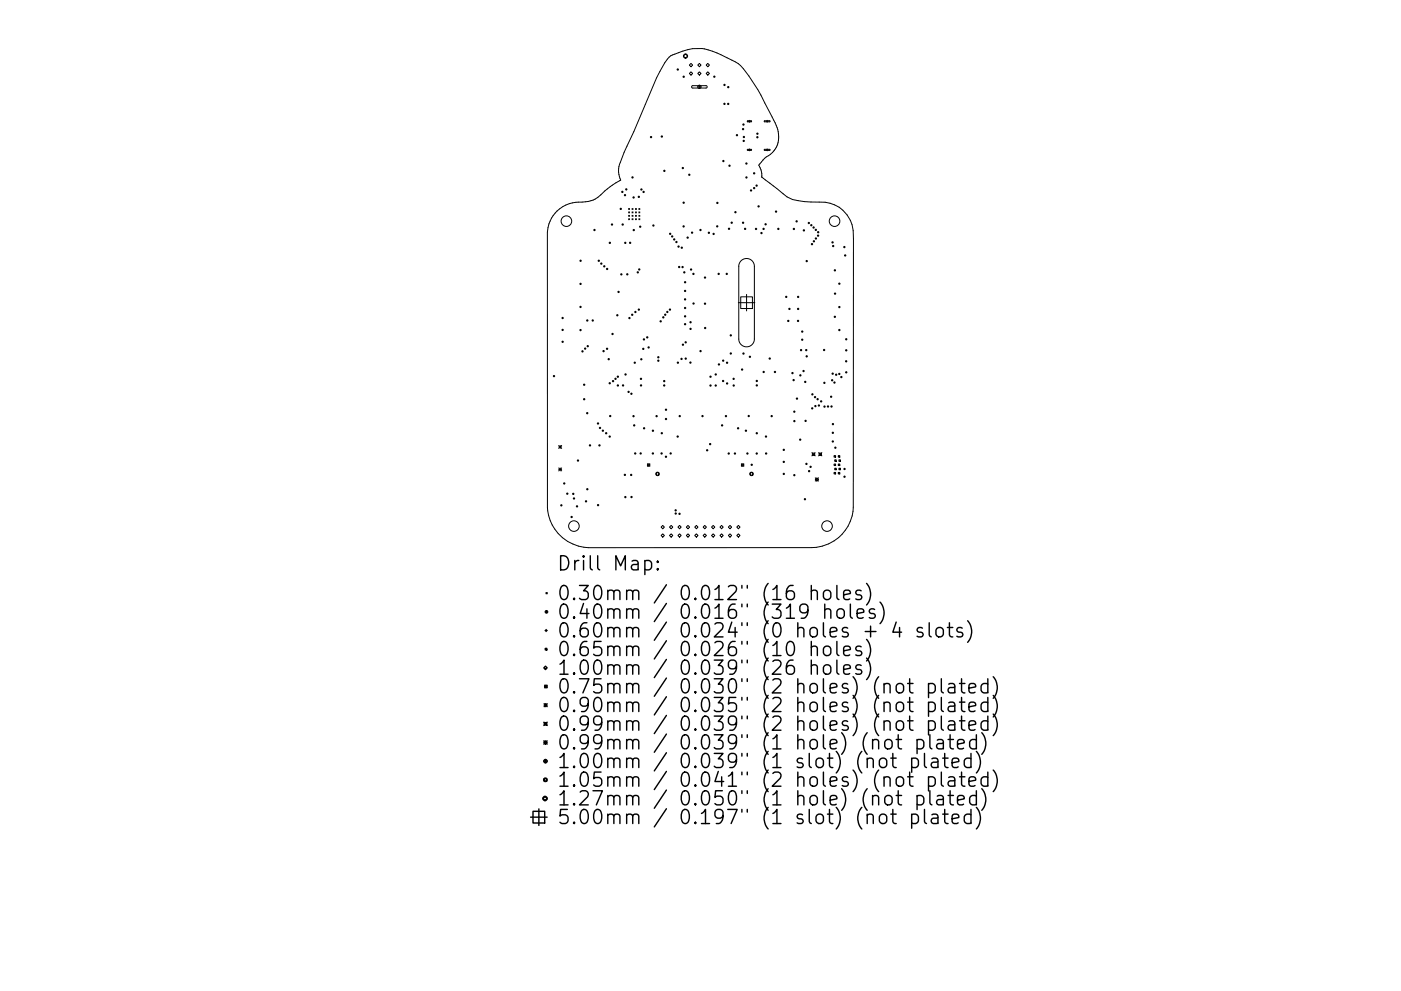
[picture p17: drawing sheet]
<svg xmlns="http://www.w3.org/2000/svg" width="297mm" height="210mm" viewBox="0 0 297 210" stroke-linecap="round" stroke-linejoin="round" font-family="sans-serif">
<defs><g id="words">
<g font-size="4.2">
<text x="118" y="121.1">Drill Map:</text>
<text x="118" y="127.4">0.30mm / 0.012&quot; (16 holes)</text>
<text x="118" y="131.3">0.40mm / 0.016&quot; (319 holes)</text>
<text x="118" y="135.3">0.60mm / 0.024&quot; (0 holes + 4 slots)</text>
<text x="118" y="139.2">0.65mm / 0.026&quot; (10 holes)</text>
<text x="118" y="143.2">1.00mm / 0.039&quot; (26 holes)</text>
<text x="118" y="147.2">0.75mm / 0.030&quot; (2 holes) (not plated)</text>
<text x="118" y="151.1">0.90mm / 0.035&quot; (2 holes) (not plated)</text>
<text x="118" y="155.1">0.99mm / 0.039&quot; (2 holes) (not plated)</text>
<text x="118" y="159">0.99mm / 0.039&quot; (1 hole) (not plated)</text>
<text x="118" y="163">1.00mm / 0.039&quot; (1 slot) (not plated)</text>
<text x="118" y="167">1.05mm / 0.041&quot; (2 holes) (not plated)</text>
<text x="118" y="170.9">1.27mm / 0.050&quot; (1 hole) (not plated)</text>
<text x="118" y="174.9">5.00mm / 0.197&quot; (1 slot) (not plated)</text>
</g>
</g></defs>
<g fill="none" stroke="#000" stroke-width=".21">
<path d="M141.9 12.1a12.5 12.5 0 0 1 7.5-1.7l.7 .2a27.3 27.3 0 0 1 6.4 2.9 28.6 28.6 0 0 1 5.6 8.3l1.6 3a6.8 6.8 0 0 1 1.1 6l-.1 .3a5.7 5.7 0 0 1-2.6 2.5l-1.2 1.4a5.4 5.4 0 0 1 .7 2.7l2.4 1.7a19.4 19.4 0 0 0 4 2.9 24.1 24.1 0 0 0 6.9 .6 6.9 6.9 0 0 1 6 7.8v56.9a8.9 8.9 0 0 1-8.8 8.6h-47.4a9 9 0 0 1-8.6-8.5v-58.5a6.8 6.8 0 0 1 7.3-6.3 5.8 5.8 0 0 0 4.8-2.4l1.6-1.2 1.8-1.1a4.5 4.5 0 0 1-.1-3.7l.8-2.2a222.9 222.9 0 0 0 6.9-15.8 16.1 16.1 0 0 1 2.7-4.4zM144.9 11.9l.4-.5 .5 .5-.5 .4zM146.5 13.5l.4 .3-.4 .4-.3-.4zM146.5 15.2l.4 .4-.4 .3-.3-.3zM146.7 18.3l3-.1 .2 .3-.2 .2h-2.8l-.3-.2zM147.9 18.4h.7M147.9 13.8l.4-.3 .3 .3-.3 .4zM147.9 15.6l.4-.4 .3 .4-.3 .3zM148.3 18.1v.7M149.7 13.8l.4-.3 .3 .3-.3 .4zM149.7 15.6l.4-.4 .3 .4-.3 .3zM158.5 25.7l.8-.1 .1 .1-.9 .1z"/>
<path d="M158.5 31.7h.8l.1 .1-.9 .1zM158.7 25.7h.4M158.7 31.8h.4M158.9 25.5v.4M158.9 31.6v.4M162 25.7l1.2-.1 .1 .1-1.2 .1zM162 31.7h1.2l.1 .1-1.2 .1zM162.4 25.7h.5M162.4 31.8h.5M162.7 25.5v.4M162.7 31.6v.4M133.3 44.2l.2 .2"/>
<path d="M133.3 45l.2 .2M133.3 45.7l.2 .2M133.3 46.4l.2 .2M133.5 44.2l-.2 .2M133.5 45l-.2 .2M133.5 45.7l-.2 .2M133.5 46.4l-.2 .2M134 45l.2 .2M134 45.7l.2 .2M134 46.4l.2 .2M134 44.2l.2 .2M134.2 44.2l-.2 .2"/>
<path d="M134.2 45l-.2 .2M134.2 45.7l-.2 .2M134.2 46.4l-.2 .2M134.7 46.4l.2 .2M134.7 45l.2 .2M134.7 44.2l.2 .2M134.7 45.7l.2 .2M134.9 44.2l-.2 .2M134.9 45l-.2 .2M134.9 45.7l-.2 .2M134.9 46.4l-.2 .2M135.5 45.7l.2 .2"/>
<path d="M135.5 45l.2 .2M135.5 46.4l.2 .2M135.5 44.2l.2 .2M135.7 44.2l-.2 .2M135.7 45l-.2 .2M135.7 45.7l-.2 .2M135.7 46.4l-.2 .2M157.1 55.3a1.65 1.65 0 0 1 1.8-.3 1.65 1.65 0 0 1 1 1.5v15.4a1.65 1.65 0 0 1-1.6 1.7 1.65 1.65 0 0 1-1.7-1.7v-15.4l.2-.7zM156.5 64.2h3.5M157 63h2.5v2.5h-2.5zM158.3 62.5v3.5M118.5 94.5l.6 .6"/>
<path d="M118.5 94.8h.6M118.5 99.3l.6 .6M118.5 99.6h.6M118.8 94.5v.6M118.8 99.3v.6M119.1 94.5l-.6 .6M119.1 99.3l-.6 .6M137.3 98.4l.5 .5M137.8 98.4l-.5 .5M157.2 98.4l.5 .5M157.7 98.4l-.5 .5M172.1 96l.7 .7"/>
<path d="M172.2 96.1h.5v.5h-.5zM172.8 96l-.7 .7M173.6 96l.7 .7M173.7 96.1h.5v.5h-.5zM174.3 96l-.7 .7M176.8 96.7h.4v.3h-.4zM176.8 98.5h.4v.3h-.4zM177 97.6h.3v.3h-.3zM177 99.3h.3v.4h-.3zM177.7 96.7h.4v.3h-.4zM177.7 98.5h.4v.3h-.4zM177.9 97.6h.3v.3h-.3z"/>
<path d="M177.9 99.3h.3v.4h-.3zM139.1 100.3h.6v.5h-.6zM140.2 111.8l.3-.3 .4 .3-.4 .4zM140.2 113.6l.3-.3 .4 .3-.4 .4zM141.9 111.8l.4-.3 .3 .3-.3 .4zM141.9 113.6l.4-.3 .3 .3-.3 .4zM143.7 111.8l.4-.3 .3 .3-.3 .4zM143.7 113.6l.4-.3 .3 .3-.3 .4zM145.5 111.8l.4-.3 .3 .3-.3 .4zM145.9 113.3l.3 .3-.3 .4-.4-.4zM147.3 111.8l.3-.3 .4 .3-.4 .4zM147.6 113.3l.4 .3-.4 .4-.3-.4z"/>
<path d="M149.1 111.8l.3-.3 .4 .3-.4 .4zM149.1 113.6l.3-.3 .4 .3-.4 .4zM150.9 111.8l.3-.3 .4 .3-.4 .4zM150.9 113.6l.3-.3 .4 .3-.4 .4zM152.6 111.8l.4-.3 .3 .3-.3 .4zM153 113.3l.3 .3-.3 .4-.4-.4zM154.4 111.8l.4-.3 .3 .3-.3 .4zM154.8 113.3l.3 .3-.3 .4-.4-.4zM156.2 111.8l.4-.3 .3 .3-.3 .4zM156.2 113.6l.4-.3 .3 .3-.3 .4zM159.1 100.3h.5v.5h-.5zM172.8 101.7l.4-.3 .3 .3-.3 .4z"/>
<path d="M172.8 101.4l.7 .7M173.5 101.4l-.7 .7M176.8 100.2h.4v.4h-.4zM177.7 100.2h.4v.4h-.4z"/>
<circle cx="143.7" cy="14.7" r=".14"/>
<circle cx="145" cy="16.3" r=".14"/>
<circle cx="145.3" cy="11.9" r=".45"/>
<circle cx="148.3" cy="18.4" r=".35"/>
<circle cx="151.5" cy="16.3" r=".14"/>
<circle cx="153.6" cy="18" r=".14"/>
<circle cx="154.4" cy="18.5" r=".14"/>
<circle cx="134.1" cy="37.6" r=".14"/>
<circle cx="138" cy="29.1" r=".14"/>
<circle cx="140.3" cy="29" r=".14"/>
<circle cx="140.9" cy="36.3" r=".14"/>
<circle cx="144.8" cy="35.7" r=".14"/>
<circle cx="146.1" cy="37.1" r=".14"/>
<circle cx="153.4" cy="34.2" r=".14"/>
<circle cx="153.6" cy="22" r=".14"/>
<circle cx="154.4" cy="22" r=".14"/>
<circle cx="154.7" cy="35.2" r=".14"/>
<circle cx="156.2" cy="28.7" r=".14"/>
<circle cx="157.5" cy="27.4" r=".14"/>
<circle cx="157.6" cy="26.4" r=".14"/>
<circle cx="157.7" cy="29.9" r=".14"/>
<circle cx="157.7" cy="29.1" r=".14"/>
<circle cx="158.3" cy="34.7" r=".14"/>
<circle cx="158.3" cy="37.6" r=".14"/>
<circle cx="159.9" cy="36.8" r=".14"/>
<circle cx="159.9" cy="39.9" r=".14"/>
<circle cx="160.4" cy="39.4" r=".14"/>
<circle cx="160.6" cy="29.1" r=".14"/>
<circle cx="160.6" cy="28.4" r=".14"/>
<circle cx="120.1" cy="46.9" r="1.12"/>
<circle cx="123.1" cy="55.3" r=".14"/>
<circle cx="126" cy="48.8" r=".14"/>
<circle cx="127" cy="55.3" r=".14"/>
<circle cx="127.5" cy="55.9" r=".14"/>
<circle cx="128.1" cy="56.5" r=".14"/>
<circle cx="128.7" cy="57.1" r=".14"/>
<circle cx="129.3" cy="51.5" r=".14"/>
<circle cx="129.8" cy="47.6" r=".14"/>
<circle cx="131.6" cy="44.3" r=".14"/>
<circle cx="131.7" cy="58.2" r=".14"/>
<circle cx="131.9" cy="40.7" r=".14"/>
<circle cx="132" cy="47.6" r=".14"/>
<circle cx="132.5" cy="41.4" r=".14"/>
<circle cx="132.6" cy="51.5" r=".14"/>
<circle cx="132.8" cy="40.2" r=".14"/>
<circle cx="133" cy="58.2" r=".14"/>
<circle cx="133.6" cy="51.5" r=".14"/>
<circle cx="134.3" cy="41.9" r=".14"/>
<circle cx="134.4" cy="48.8" r=".14"/>
<circle cx="135.2" cy="57.8" r=".14"/>
<circle cx="135.4" cy="41.8" r=".14"/>
<circle cx="135.5" cy="57.2" r=".14"/>
<circle cx="135.7" cy="48.1" r=".14"/>
<circle cx="136" cy="40.2" r=".14"/>
<circle cx="136.5" cy="40.7" r=".14"/>
<circle cx="138.5" cy="47.8" r=".14"/>
<circle cx="142.1" cy="49.6" r=".14"/>
<circle cx="142.5" cy="50.2" r=".14"/>
<circle cx="142.9" cy="50.8" r=".14"/>
<circle cx="143.4" cy="51.3" r=".14"/>
<circle cx="143.9" cy="52.3" r=".14"/>
<circle cx="144" cy="56.7" r=".14"/>
<circle cx="144.6" cy="52.6" r=".14"/>
<circle cx="144.7" cy="56.7" r=".14"/>
<circle cx="144.9" cy="48" r=".14"/>
<circle cx="145" cy="43" r=".14"/>
<circle cx="145.1" cy="57.8" r=".14"/>
<circle cx="145.3" cy="59.9" r=".14"/>
<circle cx="145.8" cy="50.4" r=".14"/>
<circle cx="146.5" cy="57.2" r=".14"/>
<circle cx="146.7" cy="49.4" r=".14"/>
<circle cx="147" cy="58.1" r=".14"/>
<circle cx="148.5" cy="48.8" r=".14"/>
<circle cx="149.5" cy="58.9" r=".14"/>
<circle cx="150.3" cy="49.4" r=".14"/>
<circle cx="151.3" cy="49.6" r=".14"/>
<circle cx="152.1" cy="48" r=".14"/>
<circle cx="152.1" cy="43" r=".14"/>
<circle cx="152.4" cy="58.1" r=".14"/>
<circle cx="154.1" cy="58.1" r=".14"/>
<circle cx="154.6" cy="48.5" r=".14"/>
<circle cx="155.1" cy="47.3" r=".14"/>
<circle cx="155.9" cy="45" r=".14"/>
<circle cx="157.5" cy="47.3" r=".14"/>
<circle cx="158" cy="48.6" r=".14"/>
<circle cx="159.2" cy="40.4" r=".14"/>
<circle cx="160.3" cy="48.6" r=".14"/>
<circle cx="160.8" cy="43.8" r=".14"/>
<circle cx="161.4" cy="49.4" r=".14"/>
<circle cx="161.9" cy="48.6" r=".14"/>
<circle cx="162.3" cy="47.6" r=".14"/>
<circle cx="164.5" cy="44.9" r=".14"/>
<circle cx="165" cy="48.6" r=".14"/>
<circle cx="168.3" cy="48.6" r=".14"/>
<circle cx="168.9" cy="47" r=".14"/>
<circle cx="170.4" cy="48.9" r=".14"/>
<circle cx="171" cy="55.4" r=".14"/>
<circle cx="171.5" cy="47.3" r=".14"/>
<circle cx="172" cy="47.8" r=".14"/>
<circle cx="172.2" cy="51.8" r=".14"/>
<circle cx="172.5" cy="48.3" r=".14"/>
<circle cx="172.6" cy="51.2" r=".14"/>
<circle cx="173" cy="48.8" r=".14"/>
<circle cx="173" cy="50.6" r=".14"/>
<circle cx="173.4" cy="50" r=".14"/>
<circle cx="173.5" cy="49.3" r=".14"/>
<circle cx="176.5" cy="51.4" r=".14"/>
<circle cx="176.6" cy="52.2" r=".14"/>
<circle cx="176.9" cy="46.9" r="1.12"/>
<circle cx="177" cy="57.4" r=".14"/>
<circle cx="179" cy="52.4" r=".14"/>
<circle cx="179.2" cy="54.2" r=".14"/>
<circle cx="117.5" cy="79.8" r=".14"/>
<circle cx="119.3" cy="67.5" r=".14"/>
<circle cx="119.3" cy="72.5" r=".14"/>
<circle cx="119.3" cy="70" r=".14"/>
<circle cx="123.1" cy="70" r=".14"/>
<circle cx="123.1" cy="65.1" r=".14"/>
<circle cx="123.1" cy="60.2" r=".14"/>
<circle cx="123.5" cy="74.5" r=".14"/>
<circle cx="124.1" cy="74" r=".14"/>
<circle cx="124.5" cy="68" r=".14"/>
<circle cx="124.6" cy="73.4" r=".14"/>
<circle cx="125.7" cy="68" r=".14"/>
<circle cx="128" cy="74.5" r=".14"/>
<circle cx="128.7" cy="74" r=".14"/>
<circle cx="129.1" cy="76.2" r=".14"/>
<circle cx="129.9" cy="70.9" r=".14"/>
<circle cx="130.9" cy="66.9" r=".14"/>
<circle cx="131" cy="79.9" r=".14"/>
<circle cx="131.1" cy="61.9" r=".14"/>
<circle cx="132.6" cy="79.4" r=".14"/>
<circle cx="133.5" cy="67.5" r=".14"/>
<circle cx="134" cy="66.8" r=".14"/>
<circle cx="134.6" cy="77" r=".14"/>
<circle cx="134.7" cy="66.2" r=".14"/>
<circle cx="135.4" cy="65.7" r=".14"/>
<circle cx="136" cy="76.2" r=".14"/>
<circle cx="136.4" cy="74" r=".14"/>
<circle cx="136.5" cy="72" r=".14"/>
<circle cx="137.2" cy="71.6" r=".14"/>
<circle cx="137.5" cy="73.7" r=".14"/>
<circle cx="139.6" cy="76.5" r=".14"/>
<circle cx="139.6" cy="75.8" r=".14"/>
<circle cx="140.1" cy="68.2" r=".14"/>
<circle cx="140.6" cy="67.3" r=".14"/>
<circle cx="141" cy="66.8" r=".14"/>
<circle cx="141.5" cy="66.2" r=".14"/>
<circle cx="142" cy="65.7" r=".14"/>
<circle cx="143.7" cy="76.9" r=".14"/>
<circle cx="144.5" cy="76.1" r=".14"/>
<circle cx="144.8" cy="73.1" r=".14"/>
<circle cx="145.3" cy="68.8" r=".14"/>
<circle cx="145.3" cy="61.7" r=".14"/>
<circle cx="145.3" cy="65.3" r=".14"/>
<circle cx="145.3" cy="63.5" r=".14"/>
<circle cx="145.3" cy="67.1" r=".14"/>
<circle cx="145.4" cy="72.6" r=".14"/>
<circle cx="145.4" cy="76.1" r=".14"/>
<circle cx="146.4" cy="76.9" r=".14"/>
<circle cx="146.4" cy="69.8" r=".14"/>
<circle cx="146.4" cy="68.4" r=".14"/>
<circle cx="147" cy="64.4" r=".14"/>
<circle cx="148.5" cy="74.5" r=".14"/>
<circle cx="149.5" cy="64.4" r=".14"/>
<circle cx="149.5" cy="69.6" r=".14"/>
<circle cx="150.6" cy="79.9" r=".14"/>
<circle cx="151.7" cy="79.4" r=".14"/>
<circle cx="152.4" cy="77.3" r=".14"/>
<circle cx="153.3" cy="76.5" r=".14"/>
<circle cx="154.2" cy="77" r=".14"/>
<circle cx="154.9" cy="71.2" r=".14"/>
<circle cx="154.9" cy="75" r=".14"/>
<circle cx="157.3" cy="78.4" r=".14"/>
<circle cx="157.6" cy="75" r=".14"/>
<circle cx="159" cy="75.7" r=".14"/>
<circle cx="161.9" cy="78.9" r=".14"/>
<circle cx="163.2" cy="76.1" r=".14"/>
<circle cx="164.3" cy="78.9" r=".14"/>
<circle cx="166.7" cy="63" r=".14"/>
<circle cx="167.1" cy="68.1" r=".14"/>
<circle cx="167.4" cy="65.5" r=".14"/>
<circle cx="168" cy="79.2" r=".14"/>
<circle cx="169.2" cy="68.1" r=".14"/>
<circle cx="169.2" cy="65.5" r=".14"/>
<circle cx="169.2" cy="63" r=".14"/>
<circle cx="169.7" cy="79.6" r=".14"/>
<circle cx="169.8" cy="74.3" r=".14"/>
<circle cx="170.1" cy="72.1" r=".14"/>
<circle cx="170.1" cy="70.4" r=".14"/>
<circle cx="170.4" cy="78.7" r=".14"/>
<circle cx="170.9" cy="74.3" r=".14"/>
<circle cx="171" cy="75.6" r=".14"/>
<circle cx="174.7" cy="74.3" r=".14"/>
<circle cx="176.5" cy="79.3" r=".14"/>
<circle cx="177" cy="67.2" r=".14"/>
<circle cx="177" cy="62.3" r=".14"/>
<circle cx="177.3" cy="79.5" r=".14"/>
<circle cx="177.9" cy="79.3" r=".14"/>
<circle cx="178" cy="70" r=".14"/>
<circle cx="178" cy="60.2" r=".14"/>
<circle cx="178" cy="65.2" r=".14"/>
<circle cx="179.4" cy="76.7" r=".14"/>
<circle cx="179.4" cy="74.3" r=".14"/>
<circle cx="179.4" cy="72" r=".14"/>
<circle cx="179.4" cy="79" r=".14"/>
<circle cx="122.5" cy="97.7" r=".14"/>
<circle cx="123.9" cy="84.7" r=".14"/>
<circle cx="123.9" cy="81.6" r=".14"/>
<circle cx="124.5" cy="87.7" r=".14"/>
<circle cx="125.1" cy="94.5" r=".14"/>
<circle cx="126.8" cy="89.8" r=".14"/>
<circle cx="127.1" cy="94.5" r=".14"/>
<circle cx="127.2" cy="90.8" r=".14"/>
<circle cx="127.8" cy="91.4" r=".14"/>
<circle cx="128.5" cy="91.9" r=".14"/>
<circle cx="129.3" cy="92.6" r=".14"/>
<circle cx="129.3" cy="81.3" r=".14"/>
<circle cx="129.4" cy="88.3" r=".14"/>
<circle cx="130" cy="80.9" r=".14"/>
<circle cx="130.5" cy="80.4" r=".14"/>
<circle cx="131" cy="81.8" r=".14"/>
<circle cx="132.1" cy="81.8" r=".14"/>
<circle cx="133.3" cy="83.1" r=".14"/>
<circle cx="133.9" cy="83.5" r=".14"/>
<circle cx="134.3" cy="88.3" r=".14"/>
<circle cx="134.5" cy="90.2" r=".14"/>
<circle cx="134.7" cy="96.2" r=".14"/>
<circle cx="135.8" cy="96.2" r=".14"/>
<circle cx="135.9" cy="80.4" r=".14"/>
<circle cx="135.9" cy="81.8" r=".14"/>
<circle cx="136.6" cy="90.9" r=".14"/>
<circle cx="137.5" cy="98.7" r=".26"/>
<circle cx="138.4" cy="96.2" r=".14"/>
<circle cx="138.4" cy="91.4" r=".14"/>
<circle cx="139.2" cy="88.3" r=".14"/>
<circle cx="140.3" cy="96.2" r=".14"/>
<circle cx="140.3" cy="91.9" r=".14"/>
<circle cx="140.8" cy="81.8" r=".14"/>
<circle cx="140.8" cy="80.9" r=".14"/>
<circle cx="141.2" cy="96.9" r=".14"/>
<circle cx="141.2" cy="88.9" r=".14"/>
<circle cx="141.2" cy="86.9" r=".14"/>
<circle cx="142.2" cy="96.2" r=".14"/>
<circle cx="143.7" cy="92.6" r=".14"/>
<circle cx="144.1" cy="88.3" r=".14"/>
<circle cx="148.9" cy="88.3" r=".14"/>
<circle cx="149.9" cy="95.5" r=".14"/>
<circle cx="150.6" cy="94.2" r=".14"/>
<circle cx="150.6" cy="81.8" r=".14"/>
<circle cx="151.7" cy="81.8" r=".14"/>
<circle cx="153.1" cy="90.2" r=".14"/>
<circle cx="153.3" cy="80.8" r=".14"/>
<circle cx="153.9" cy="88.3" r=".14"/>
<circle cx="154.2" cy="81.4" r=".14"/>
<circle cx="154.5" cy="96.2" r=".14"/>
<circle cx="155.5" cy="80.4" r=".14"/>
<circle cx="155.6" cy="81.8" r=".14"/>
<circle cx="155.8" cy="96.2" r=".14"/>
<circle cx="156.5" cy="90.9" r=".14"/>
<circle cx="157.4" cy="98.7" r=".26"/>
<circle cx="158.1" cy="91.4" r=".14"/>
<circle cx="158.5" cy="96.2" r=".14"/>
<circle cx="158.7" cy="88.3" r=".14"/>
<circle cx="159.4" cy="98.6" r=".14"/>
<circle cx="160.4" cy="96.2" r=".14"/>
<circle cx="160.5" cy="91.9" r=".14"/>
<circle cx="160.5" cy="80.8" r=".14"/>
<circle cx="160.5" cy="81.8" r=".14"/>
<circle cx="162.4" cy="92.6" r=".14"/>
<circle cx="162.4" cy="96.2" r=".14"/>
<circle cx="163.6" cy="88.3" r=".14"/>
<circle cx="166.2" cy="98" r=".14"/>
<circle cx="166.2" cy="95.4" r=".14"/>
<circle cx="168.3" cy="80.6" r=".14"/>
<circle cx="168.4" cy="87.3" r=".14"/>
<circle cx="168.4" cy="89.3" r=".14"/>
<circle cx="169" cy="84.6" r=".14"/>
<circle cx="169.7" cy="93.3" r=".14"/>
<circle cx="170.7" cy="81" r=".14"/>
<circle cx="170.8" cy="89.3" r=".14"/>
<circle cx="171" cy="98.4" r=".14"/>
<circle cx="171.5" cy="100" r=".14"/>
<circle cx="171.9" cy="99" r=".14"/>
<circle cx="172.2" cy="86.6" r=".14"/>
<circle cx="172.2" cy="83.7" r=".14"/>
<circle cx="172.8" cy="84.3" r=".14"/>
<circle cx="172.9" cy="86.2" r=".14"/>
<circle cx="173.4" cy="84.7" r=".14"/>
<circle cx="173.6" cy="86" r=".14"/>
<circle cx="174.1" cy="85.2" r=".14"/>
<circle cx="174.8" cy="81.2" r=".14"/>
<circle cx="174.8" cy="86.3" r=".14"/>
<circle cx="175.6" cy="86.2" r=".14"/>
<circle cx="176.2" cy="84.2" r=".14"/>
<circle cx="176.3" cy="86.2" r=".14"/>
<circle cx="176.4" cy="80.7" r=".14"/>
<circle cx="176.6" cy="93.7" r=".14"/>
<circle cx="176.6" cy="91.8" r=".14"/>
<circle cx="176.6" cy="90" r=".14"/>
<circle cx="176.9" cy="81.2" r=".14"/>
<circle cx="177.1" cy="95" r=".14"/>
<circle cx="178.4" cy="80" r=".14"/>
<circle cx="179.1" cy="99.5" r=".14"/>
<circle cx="119" cy="107.2" r=".14"/>
<circle cx="119.6" cy="102.6" r=".14"/>
<circle cx="120.3" cy="104.7" r=".14"/>
<circle cx="121.2" cy="109.7" r=".14"/>
<circle cx="121.5" cy="104.8" r=".14"/>
<circle cx="121.7" cy="111.6" r="1.12"/>
<circle cx="121.7" cy="105.8" r=".14"/>
<circle cx="122.3" cy="107.4" r=".14"/>
<circle cx="124.2" cy="106.4" r=".14"/>
<circle cx="124.5" cy="103.8" r=".14"/>
<circle cx="126.8" cy="107.2" r=".14"/>
<circle cx="132.5" cy="100.7" r=".14"/>
<circle cx="132.6" cy="105.5" r=".14"/>
<circle cx="133.8" cy="100.8" r=".14"/>
<circle cx="133.9" cy="105.5" r=".14"/>
<circle cx="139.4" cy="100.5" r=".37"/>
<circle cx="143.3" cy="108.3" r=".14"/>
<circle cx="143.3" cy="109" r=".14"/>
<circle cx="144.1" cy="109" r=".14"/>
<circle cx="159.3" cy="100.5" r=".37"/>
<circle cx="166.2" cy="100.5" r=".14"/>
<circle cx="168.4" cy="100.8" r=".14"/>
<circle cx="170.7" cy="105.9" r=".14"/>
<circle cx="175.3" cy="111.6" r="1.12"/>
<circle cx="179.1" cy="101.1" r=".14"/>
</g>
<g fill="none" stroke="#000" stroke-width=".3">
<path d="M136.7 119.1l.9-.2 .6 .6v.8l-.3 .5-.3 .1-.9-.1M139.4 119.1l.2 .1-.2 .1-.1-.1 .1-.1v.2M115.6 133.8h.4M115.6 137.6h.3v.3h-.3zM115.8 125.7l.2 .3M115.8 133.6v.4M116 125.7l-.2 .3M139.4 120.6l.2 .2-.2 .1-.1-.1 .1-.2v.3M172 125.5a.74 .74 0 0 1 1.3 .1v1.6M172 137.4a.75 .75 0 0 1 1.3 .1v1.6M172 124.2v3M172 136.1v3"/>
<path d="M174.9 125.4a.81 .81 0 0 1 1.3 .4v.8a.81 .81 0 0 1-.8 .6 .81 .81 0 0 1-.8-.6v-.8zM174.9 129.5a.74 .74 0 0 1 1.3 .1v1.6M174.9 137.2a.81 .81 0 0 1 1.3 .5v.8a.81 .81 0 0 1-.8 .6 .81 .81 0 0 1-.8-.6v-.8zM174.9 128.2v3M177.4 124.2v2.6l.5 .4M177.4 136.1v2.6l.5 .4M177.7 129.3a.81 .81 0 0 1 1.3 .4v.9a.81 .81 0 0 1-.8 .6 .81 .81 0 0 1-.8-.6v-.9zM178.9 126.2l1.4-.3-.1-.5-.9-.2-.4 .4v1.2l.1 .3 .3 .1 .9-.1M178.9 138.1l1.4-.3-.1-.6-.9-.1-.4 .4v1.2l.1 .2 .3 .2 .9-.2M180.3 128.2v2.5l.4 .5M181.7 130.2l1.5-.3-.2-.6-.8-.1-.5 .4v1.1l.2 .3 .3 .2 .8-.2M182.6 125.4l-.7-.2-.5 .4 .2 .5 1 .3 .1 .2-.1 .5-.3 .1-.9-.1"/>
<path d="M182.6 137.2l-.7-.1-.5 .4 .2 .4 1 .3 .1 .3-.1 .4-.3 .2-.9-.2M183.4 134h2.3M183.7 123.8a3.4 3.4 0 0 1 0 4.6M183.7 135.7a3.4 3.4 0 0 1 0 4.5M183.7 139.6a3.4 3.4 0 0 1 0 4.6M184.6 132.8v2.3M185.4 129.3l-.7-.1-.4 .4 .1 .4 1 .3 .2 .3-.2 .4-.2 .2-.9-.2M186.6 127.7a3.4 3.4 0 0 1 0 4.6M190 132l-.7 2.1h1.9M190.7 133.1v2M195.6 133.3l-.7-.2-.5 .5 .2 .4 1 .3 .1 .3-.1 .4-.3 .1-.9-.1M197 132.1v2.6l.4 .4"/>
<path d="M198.6 133.4a.81 .81 0 0 1 .8-.3 .81 .81 0 0 1 .6 .6v.9a.81 .81 0 0 1-.8 .6 .81 .81 0 0 1-.8-.6v-.9zM200.9 133.1h1.1M201.3 132.1v2.6l.1 .3 .6 .1M204 133.3l-.7-.2-.4 .5 .1 .4 1 .3 .2 .3-.2 .4-.3 .1-.8-.1M205.2 131.7a3.4 3.4 0 0 1 0 4.6M115.3 157.2l.7 .7M115.3 153.2l.7 .7M115.4 149.3l.6 .6M115.4 149.6h.6M115.4 153.3h.5v.5h-.5zM115.5 145.4l.5 .5M115.7 141.3l.3 .4-.3 .3-.4-.3z"/>
<path d="M115.7 157.2l.3 .3-.3 .4-.4-.4zM115.7 149.3v.6M116 145.4l-.5 .5M116 149.3l-.6 .6M116 153.2l-.7 .7M116 157.2l-.7 .7M172 141.3a.74 .74 0 0 1 1.3 .2v1.5M172 140v3M174.9 141.2a.81 .81 0 0 1 1.3 .4v.9a.81 .81 0 0 1-.8 .6 .81 .81 0 0 1-.8-.6v-.9zM177.4 140v2.6l.5 .4M178.9 142l1.4-.2-.1-.6-.9-.2-.4 .5v1.1l.1 .3 .3 .1 .9-.1M182.6 141.2l-.7-.2-.5 .5 .2 .4 1 .3 .1 .3-.1 .4-.3 .1-.9-.1"/>
<path d="M187.9 157a.81 .81 0 0 1 1.3 .5v.8a.81 .81 0 0 1-.8 .6 .81 .81 0 0 1-.8-.6v-.8zM189.3 159.8v2.6l.1 .3 .6 .1M190 156.9h1.2M190.2 149.3a.81 .81 0 0 1 .8-.3 .81 .81 0 0 1 .6 .5v.9a.81 .81 0 0 1-.8 .6 .81 .81 0 0 1-.8-.6v-.9zM190.2 153.2a.81 .81 0 0 1 .8-.3 .81 .81 0 0 1 .6 .6v.9a.81 .81 0 0 1-.8 .6 .81 .81 0 0 1-.8-.6v-.9zM190.3 145.2a.81 .81 0 0 1 1.3 .4v.8a.81 .81 0 0 1-.8 .6 .81 .81 0 0 1-.8-.6v-.8zM190.4 155.9v2.6l.2 .2 .6 .2M192.4 145h1.2M192.4 149h1.2M192.4 152.9h1.2M192.9 144v2.6l.1 .3 .6 .1M192.9 148v2.5l.1 .3 .6 .2"/>
<path d="M192.9 151.9v2.6l.1 .3 .6 .1M194.4 157l.9-.1 .6 .6v.8l-.3 .4-.3 .2-.9-.2M194.4 156.9v3M196 159.8v2.6l.4 .4M196.9 145.2l.8-.2 .6 .6v.8l-.3 .5-.3 .1-.8-.1M196.9 149.1l.8-.1 .6 .5v.9l-.3 .4-.3 .2-.8-.2M196.9 153.1l.8-.2 .6 .6v.9l-.3 .4-.3 .1-.8-.1M196.9 145v3M196.9 149v3M196.9 152.9v3M197.2 155.9v2.6l.4 .4M198.7 157l.3-.1 .9 .1 .1 .3v1.6"/>
<path d="M199.6 144v2.6l.4 .4M199.6 148v2.5l.4 .5M199.6 151.9v2.6l.4 .4M200 157.6l-1 .1a.59 .59 0 0 0-.4 .6 .59 .59 0 0 0 .4 .6l1-.2M200.3 159.8v2.6l.1 .3 .6 .1M201 156.9h1.2M201.2 145.2l.2-.2 .9 .2 .1 .2v1.6M201.2 149.1l.2-.1 .9 .1 .1 .3v1.6M201.2 153.1l.2-.2 .9 .2 .1 .3v1.5M201.4 155.9v2.6l.2 .2 .6 .2M202.4 145.7l-1 .2a.59 .59 0 0 0-.4 .5 .59 .59 0 0 0 .4 .6l1-.1M202.4 149.7l-1 .1a.59 .59 0 0 0-.4 .6 .59 .59 0 0 0 .4 .6l1-.2"/>
<path d="M202.4 153.6l-1 .2a.59 .59 0 0 0-.4 .6 .59 .59 0 0 0 .4 .5l1-.1M203 157.9l1.4-.3-.1-.6-.9-.1-.4 .4v1.2l.2 .2 .2 .2 .9-.2M203.4 145h1.2M203.4 149h1.2M203.4 152.9h1.2M203.9 144v2.6l.1 .3 .6 .1M203.9 148v2.5l.1 .3 .6 .2M203.9 151.9v2.6l.1 .3 .6 .1M205.4 146l1.5-.3-.2-.5-.8-.2-.5 .4v1.2l.2 .3 .3 .1 .8-.1M205.4 150l1.5-.3-.2-.6-.8-.1-.5 .4v1.1l.2 .3 .3 .2 .8-.2M205.4 153.9l1.5-.3-.2-.5-.8-.2-.5 .5v1.1l.2 .3 .3 .1 .8-.1M205.9 159.8v3"/>
<path d="M207 157l-.8-.1-.6 .6v.8l.3 .4 .3 .2 .8-.2M207 159.4a3.4 3.4 0 0 1 0 4.6M207 155.9v3M208.2 155.5a3.4 3.4 0 0 1 0 4.5M209.4 145.2l-.8-.2-.6 .6v.8l.3 .5 .3 .1 .8-.1M209.4 149.1l-.8-.1-.6 .5v.9l.3 .4 .3 .2 .8-.2M209.4 153.1l-.8-.2-.6 .6v.9l.3 .4 .3 .1 .8-.1M209.4 144v3M209.4 148v3M209.4 151.9v3M210.6 143.6a3.4 3.4 0 0 1 0 4.6M210.6 147.5a3.4 3.4 0 0 1 0 4.6"/>
<path d="M210.6 151.5a3.4 3.4 0 0 1 0 4.6M112.5 173.4h3.5M113 172.1h2.5v2.5h-2.5zM114.2 171.6v3.5M115.1 169.4l.5-.4 .4 .4-.4 .5zM115.3 161.5h.7M115.4 165.2h.5v.5h-.5zM115.7 161.1v.7M186.6 161.1a.81 .81 0 0 1 .8-.3 .81 .81 0 0 1 .6 .6v.9a.81 .81 0 0 1-.8 .6 .81 .81 0 0 1-.8-.6v-.9zM186.6 173a.81 .81 0 0 1 .8-.3 .81 .81 0 0 1 .6 .6v.9a.81 .81 0 0 1-.8 .6 .81 .81 0 0 1-.8-.6v-.9zM187.7 169.1a.81 .81 0 0 1 .8-.3 .81 .81 0 0 1 .7 .5v.9a.81 .81 0 0 1-.8 .6 .81 .81 0 0 1-.8-.6v-.9zM188.9 160.8h1.1"/>
<path d="M188.9 172.7h1.1M189.3 171.7v2.6l.1 .3 .6 .1M190 168.8h1.2M190.3 165a.81 .81 0 0 1 1.3 .4v.8a.81 .81 0 0 1-.8 .6 .81 .81 0 0 1-.8-.6v-.8zM190.4 167.8v2.5l.2 .3 .6 .2M192.4 164.8h1.2M192.9 163.8v2.6l.1 .3 .6 .1M193.3 161l.9-.2 .5 .6v.9l-.3 .4-.2 .1-.9-.1M193.3 172.9l.9-.2 .5 .6v.9l-.3 .4-.2 .1-.9-.1M193.3 160.8v3M193.3 172.7v3M194.4 168.9l.9-.1 .6 .5v.9l-.3 .4-.3 .2-.9-.2"/>
<path d="M194.4 168.8v3M196 171.7v2.6l.4 .4M196.9 165l.8-.2 .6 .6v.8l-.3 .5-.3 .1-.8-.1M196.9 164.8v3M197.2 167.8v2.5l.4 .5M197.6 161l.3-.2 .8 .2 .2 .3v1.5M197.6 172.9l.3-.2 .8 .2 .2 .3v1.5M198.7 168.9l.3-.1 .9 .1 .1 .3v1.6M198.9 161.6l-1 .1a.59 .59 0 0 0-.5 .6 .59 .59 0 0 0 .5 .5l1-.1M198.9 173.4l-1 .2a.59 .59 0 0 0-.5 .6 .59 .59 0 0 0 .5 .5l1-.1M199.6 163.8v2.6l.4 .4M199.9 160.8h1.1"/>
<path d="M199.9 172.7h1.1M200 169.5l-1 .1a.59 .59 0 0 0-.4 .6 .59 .59 0 0 0 .4 .6l1-.2M200.3 171.7v2.6l.1 .3 .6 .1M201 168.8h1.2M201.2 165l.2-.2 .9 .2 .1 .2v1.6M201.4 167.8v2.5l.2 .3 .6 .2M201.9 161.8l1.4-.2-.1-.6-.9-.2-.4 .5v1.1l.1 .3 .3 .1 .9-.1M201.9 173.7l1.4-.3-.1-.5-.9-.2-.4 .5v1.1l.1 .3 .3 .1 .9-.1M202.4 165.5l-1 .2a.59 .59 0 0 0-.4 .5 .59 .59 0 0 0 .4 .6l1-.1M203 169.8l1.4-.3-.1-.6-.9-.1-.4 .4v1.1l.2 .3 .2 .2 .9-.2M203.4 164.8h1.2M203.9 163.8v2.6l.1 .3 .6 .1"/>
<path d="M205.4 165.8l1.5-.3-.2-.5-.8-.2-.5 .4v1.2l.2 .3 .3 .1 .8-.1M205.9 161l-.9-.2-.6 .6v.9l.3 .4 .3 .1 .9-.1M205.9 172.9l-.9-.2-.6 .6v.9l.3 .4 .3 .1 .9-.1M205.9 171.7v3M207 168.9l-.8-.1-.6 .5v.9l.3 .4 .3 .2 .8-.2M207 171.3a3.4 3.4 0 0 1 0 4.6M207 167.8v3M208.2 167.3a3.4 3.4 0 0 1 0 4.6M209.4 165l-.8-.2-.6 .6v.8l.3 .5 .3 .1 .8-.1M209.4 163.8v3M210.6 163.4a3.4 3.4 0 0 1 0 4.6"/>
<circle cx="115.7" cy="145.7" r=".26"/>
<circle cx="115.6" cy="169.4" r=".45"/>
<circle cx="115.6" cy="165.5" r=".37"/>
<circle cx="115.7" cy="161.5" r=".35"/>
</g>
<circle cx="115.9" cy="129.8" r=".29" fill="#000" stroke="#000" stroke-width=".21"/>
<use href="#words"/>
</svg>
